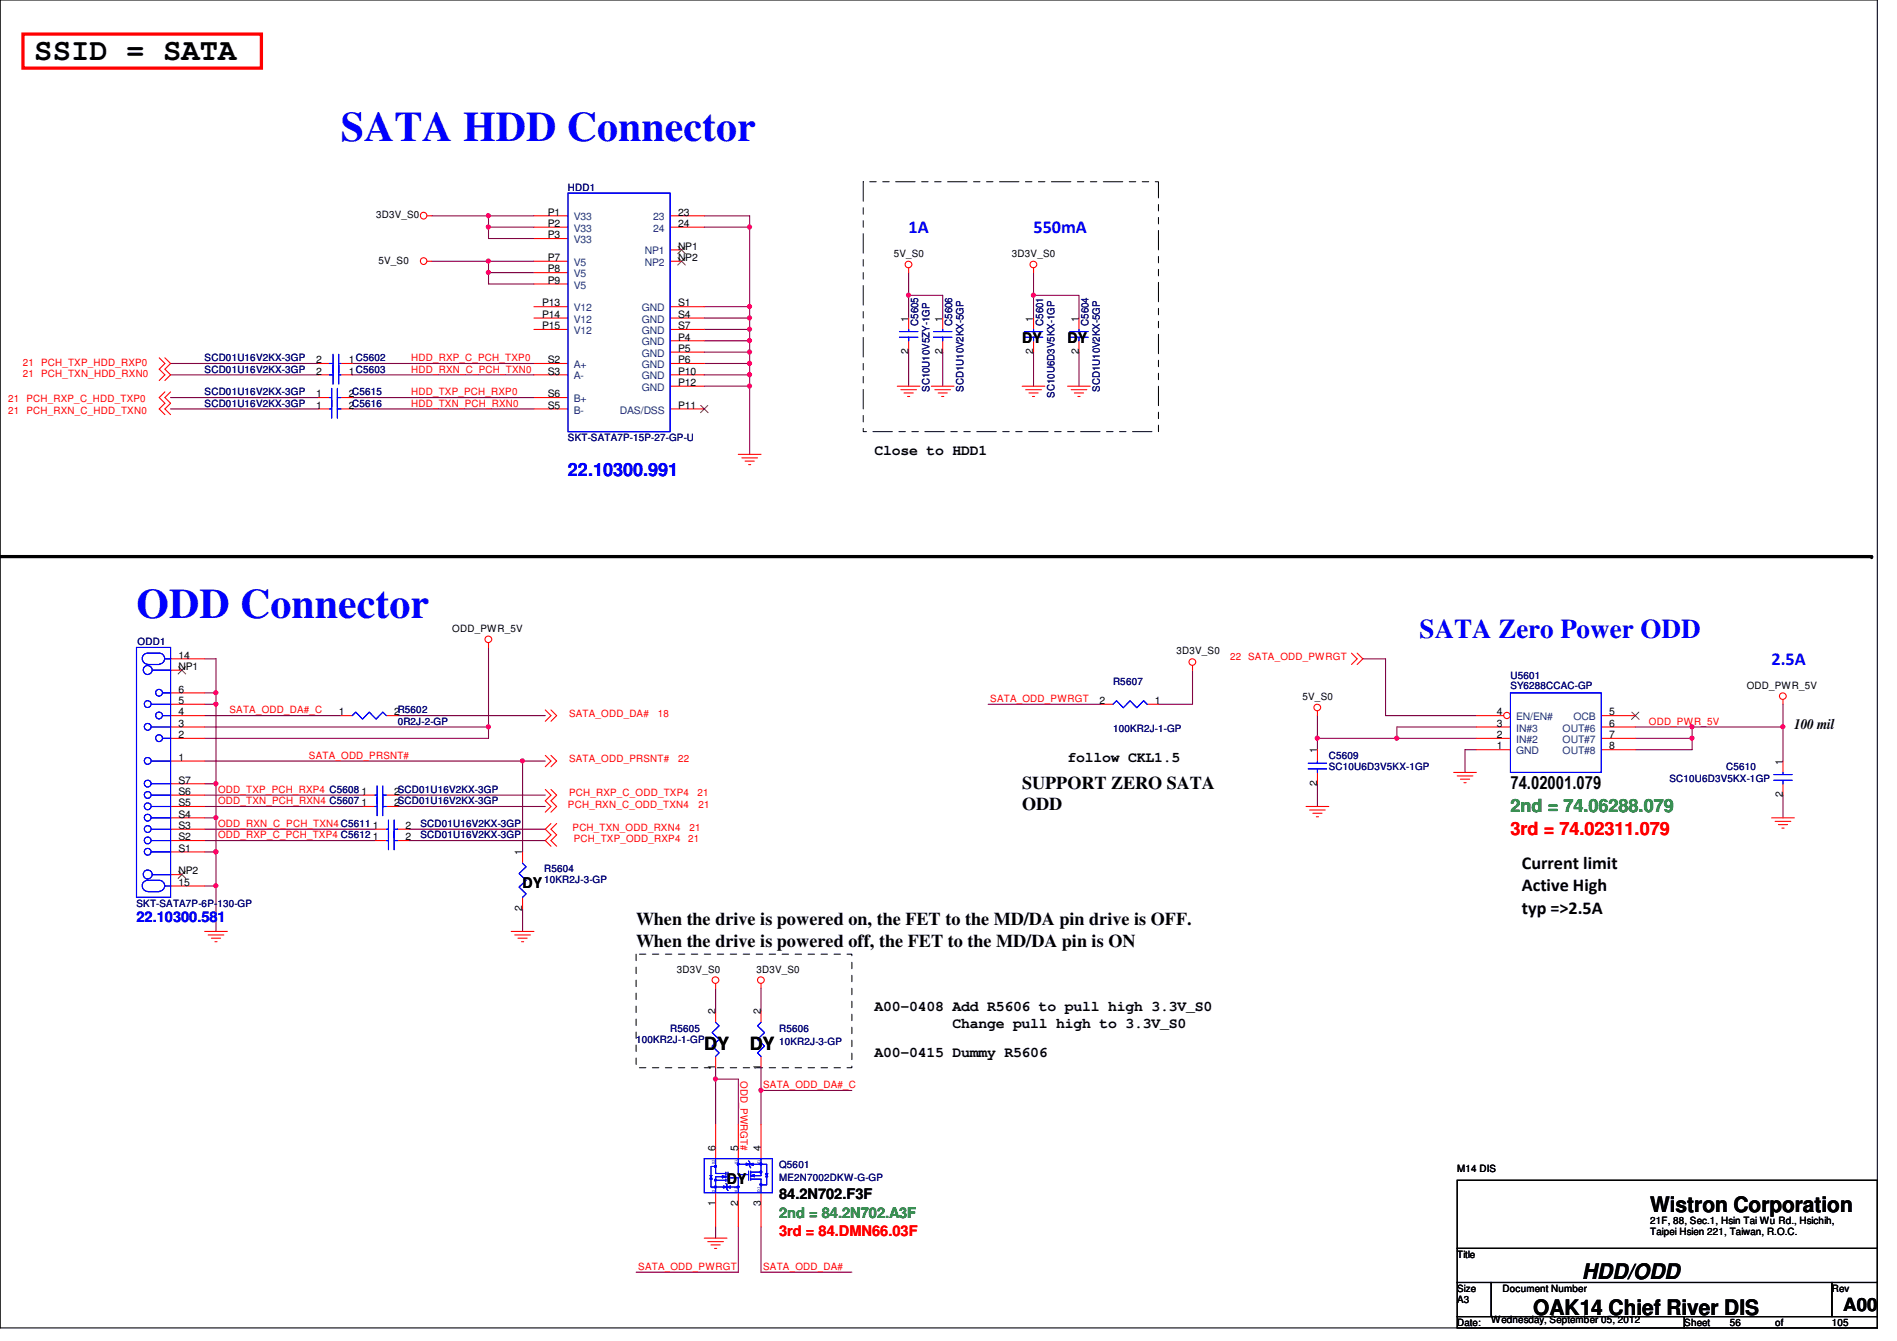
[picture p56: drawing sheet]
<svg xmlns="http://www.w3.org/2000/svg" width="297mm" height="210mm" viewBox="0 0 297 210" stroke-linecap="round" stroke-linejoin="round" font-family="sans-serif">
<defs><g id="words">
<g font-size="6.6" fill="#00f">
<text x="53.4" y="22">SATA HDD Connector</text>
<text x="21.4" y="96.7">ODD Connector</text>
</g>
<text font-size="4.8" x="5.4" y="9.4">SSID = SATA</text>
<text font-size="4.2" fill="#00f" x="222.3" y="99.9">SATA Zero Power ODD</text>
<g font-size="3.3">
<text x="258.4" y="189.7">Wistron Corporation</text>
<text x="247.7" y="200.2">HDD/ODD</text>
<text x="240.1" y="205.8">OAK14 Chief River DIS</text>
</g>
<g font-size="2.8" fill="#00f">
<text x="142.3" y="36.5">1A</text>
<text x="161.8" y="36.5">550mA</text>
<text x="88.9" y="74.5">22.10300.991</text>
<text x="277.4" y="104.1">2.5A</text>
</g>
<g font-size="2.8">
<text x="160.1" y="123.5">SUPPORT ZERO SATA</text>
<text x="236.5" y="123.5">74.02001.079</text>
<text x="160.1" y="126.8">ODD</text>
<text x="238.3" y="136.1">Current limit</text>
<text x="238.3" y="139.5">Active High</text>
<text x="238.3" y="143">typ =&gt;2.5A</text>
<text x="99.6" y="144.8">When the drive is powered on, the FET to the MD/DA pin drive is OFF.</text>
<text x="99.6" y="148.2">When the drive is powered off, the FET to the MD/DA pin is ON</text>
<text x="110.3" y="164.4">DY</text>
<text x="117.4" y="164.4">DY</text>
<text x="288.6" y="205.1">A00</text>
</g>
<text font-size="2.8" fill="#008000" x="236.5" y="127.1">2nd = 74.06288.079</text>
<text font-size="2.8" fill="#f00" x="236.5" y="130.6">3rd = 74.02311.079</text>
<g font-size="2.3">
<text x="160.1" y="53.7">DY</text>
<text x="167.2" y="53.7">DY</text>
<text x="136.9" y="71.2">Close to HDD1</text>
<text x="167.2" y="119.2">follow CKL1.5</text>
<text x="281" y="114.1">100 mil</text>
<text x="81.8" y="139">DY</text>
<text x="136.9" y="158.3">A00-0408 Add R5606 to pull high 3.3V_S0</text>
<text x="149.1" y="160.9">Change pull high to 3.3V_S0</text>
<text x="136.9" y="165.4">A00-0415 Dummy R5606</text>
<text x="113.8" y="185.3">DY</text>
<text x="122" y="187.7">84.2N702.F3F</text>
</g>
<text font-size="2.3" fill="#00f" x="21.4" y="144.4">22.10300.581</text>
<text font-size="2.3" fill="#008000" x="122" y="190.6">2nd = 84.2N702.A3F</text>
<text font-size="2.3" fill="#f00" x="122" y="193.4">3rd = 84.DMN66.03F</text>
<g font-size="1.6" fill="#000080">
<text x="88.9" y="29.9">HDD1</text>
<text x="143.8" y="51" transform="rotate(-90 143.8 51)">C5605</text>
<text x="149.1" y="51" transform="rotate(-90 149.1 51)">C5606</text>
<text x="163.3" y="51" transform="rotate(-90 163.3 51)">C5601</text>
<text x="170.4" y="51" transform="rotate(-90 170.4 51)">C5604</text>
<text x="32" y="58.3">SCD01U16V2KX-3GP</text>
<text x="32" y="56.6">SCD01U16V2KX-3GP</text>
<text x="32" y="61.9">SCD01U16V2KX-3GP</text>
<text x="32" y="63.7">SCD01U16V2KX-3GP</text>
<text x="145.5" y="61.3" transform="rotate(-90 145.5 61.3)">SC10U10V5ZY-1GP</text>
<text x="150.9" y="61.3" transform="rotate(-90 150.9 61.3)">SCD1U10V2KX-5GP</text>
<text x="165.1" y="62.2" transform="rotate(-90 165.1 62.2)">SC10U6D3V5KX-1GP</text>
<text x="172.2" y="61.3" transform="rotate(-90 172.2 61.3)">SCD1U10V2KX-5GP</text>
<text x="88.9" y="69">SKT-SATA7P-15P-27-GP-U</text>
<text x="21.5" y="101">ODD1</text>
<text x="174.3" y="107.2">R5607</text>
<text x="236.5" y="106.3">U5601</text>
<text x="236.5" y="107.8">SY6288CCAC-GP</text>
<text x="62.3" y="113.5">0R2J-2-GP</text>
<text x="174.3" y="114.5">100KR2J-1-GP</text>
<text x="208.1" y="118.8">C5609</text>
<text x="208.1" y="120.6">SC10U6D3V5KX-1GP</text>
<text x="261.4" y="122.3">SC10U6D3V5KX-1GP</text>
<text x="270.3" y="120.6">C5610</text>
<text x="65.8" y="131.2">SCD01U16V2KX-3GP</text>
<text x="65.8" y="129.5">SCD01U16V2KX-3GP</text>
<text x="85.2" y="136.6">R5604</text>
<text x="21.4" y="141.9">SKT-SATA7P-6P-130-GP</text>
<text x="85.2" y="138.2">10KR2J-3-GP</text>
<text x="104.9" y="161.5">R5605</text>
<text x="122" y="161.5">R5606</text>
<text x="99.6" y="163.2">100KR2J-1-GP</text>
<text x="122" y="163.6">10KR2J-3-GP</text>
<text x="122" y="182.8">Q5601</text>
<text x="122" y="184.9">ME2N7002DKW-G-GP</text>
</g>
<g font-size="1.6">
<text x="58.9" y="34.2">3D3V_S0</text>
<text x="85.8" y="33.7">P1</text>
<text x="85.8" y="35.5">P2</text>
<text x="106.2" y="33.7">23</text>
<text x="106.2" y="35.5">24</text>
<text x="59.3" y="41.3">5V_S0</text>
<text x="85.8" y="37.3">P3</text>
<text x="85.8" y="40.9">P7</text>
<text x="106.2" y="39.1">NP1</text>
<text x="106.2" y="40.9">NP2</text>
<text x="140" y="40.2">5V_S0</text>
<text x="158.5" y="40.2">3D3V_S0</text>
<text x="84.9" y="48">P13</text>
<text x="85.8" y="42.6">P8</text>
<text x="85.8" y="44.4">P9</text>
<text x="106.2" y="48">S1</text>
<text x="84.9" y="49.7">P14</text>
<text x="84.9" y="51.5">P15</text>
<text x="106.2" y="49.7">S4</text>
<text x="106.2" y="51.5">S7</text>
<text x="106.2" y="53.3">P4</text>
<text x="142.2" y="50.3" transform="rotate(-90 142.2 50.3)">1</text>
<text x="147.6" y="50.3" transform="rotate(-90 147.6 50.3)">1</text>
<text x="161.8" y="50.3" transform="rotate(-90 161.8 50.3)">1</text>
<text x="168.9" y="50.3" transform="rotate(-90 168.9 50.3)">1</text>
<text x="49.5" y="58.6">2</text>
<text x="49.5" y="56.9">2</text>
<text x="54.6" y="58.6">1C5603</text>
<text x="54.6" y="56.9">1C5602</text>
<text x="85.8" y="56.9">S2</text>
<text x="85.8" y="58.6">S3</text>
<text x="106.2" y="55.1">P5</text>
<text x="106.2" y="56.9">P6</text>
<text x="106.2" y="58.6">P10</text>
<text x="142.2" y="55.5" transform="rotate(-90 142.2 55.5)">2</text>
<text x="147.6" y="55.5" transform="rotate(-90 147.6 55.5)">2</text>
<text x="161.8" y="55.5" transform="rotate(-90 161.8 55.5)">2</text>
<text x="168.9" y="55.5" transform="rotate(-90 168.9 55.5)">2</text>
<text x="49.5" y="62.2">1</text>
<text x="49.5" y="64">1</text>
<text x="54.6" y="62.2">2C5615</text>
<text x="54.6" y="64">2C5616</text>
<text x="85.8" y="62.2">S6</text>
<text x="85.8" y="64">S5</text>
<text x="106.2" y="60.4">P12</text>
<text x="106.2" y="64">P11</text>
<text x="70.8" y="98.9">ODD_PWR_5V</text>
<text x="27.9" y="103.1">14</text>
<text x="27.9" y="104.9">NP1</text>
<text x="184.2" y="102.4">3D3V_S0</text>
<text x="273.5" y="107.8">ODD_PWR_5V</text>
<text x="27.9" y="108.4">6</text>
<text x="27.9" y="110.2">5</text>
<text x="27.9" y="112">4</text>
<text x="27.9" y="113.7">3</text>
<text x="53" y="112">1</text>
<text x="61.7" y="112">2R5602</text>
<text x="172.2" y="110.2">2</text>
<text x="180.8" y="110.2">1</text>
<text x="204" y="109.6">5V_S0</text>
<text x="234.4" y="113.7">3</text>
<text x="234.4" y="112">4</text>
<text x="252" y="112">5</text>
<text x="252" y="113.7">6</text>
<text x="27.9" y="115.5">2</text>
<text x="27.9" y="119.1">1</text>
<text x="206.2" y="117.9" transform="rotate(-90 206.2 117.9)">1</text>
<text x="234.4" y="117.3">1</text>
<text x="234.4" y="115.5">2</text>
<text x="252" y="115.5">7</text>
<text x="252" y="117.3">8</text>
<text x="279.1" y="119.7" transform="rotate(-90 279.1 119.7)">1</text>
<text x="27.9" y="122.6">S7</text>
<text x="27.9" y="124.4">S6</text>
<text x="56.6" y="124.4">1</text>
<text x="61.7" y="124.4">2SCD01U16V2KX-3GP</text>
<text x="206.2" y="123" transform="rotate(-90 206.2 123)">2</text>
<text x="279.1" y="124.8" transform="rotate(-90 279.1 124.8)">2</text>
<text x="27.9" y="126.2">S5</text>
<text x="27.9" y="128">S4</text>
<text x="27.9" y="129.8">S3</text>
<text x="27.9" y="131.5">S2</text>
<text x="56.6" y="126.2">1</text>
<text x="58.4" y="131.5">1</text>
<text x="58.4" y="129.8">1</text>
<text x="61.7" y="126.2">2SCD01U16V2KX-3GP</text>
<text x="63.5" y="131.5">2</text>
<text x="63.5" y="129.8">2</text>
<text x="27.9" y="133.3">S1</text>
<text x="27.9" y="136.9">NP2</text>
<text x="81.8" y="133.9" transform="rotate(-90 81.8 133.9)">1</text>
<text x="27.9" y="138.6">15</text>
<text x="81.8" y="142.6" transform="rotate(-90 81.8 142.6)">2</text>
<text x="106" y="152.2">3D3V_S0</text>
<text x="118.4" y="152.2">3D3V_S0</text>
<text x="112" y="158.8" transform="rotate(-90 112 158.8)">2</text>
<text x="119.1" y="158.8" transform="rotate(-90 119.1 158.8)">2</text>
<text x="112" y="167.5" transform="rotate(-90 112 167.5)">1</text>
<text x="119.1" y="167.5" transform="rotate(-90 119.1 167.5)">1</text>
<text x="112" y="180.1" transform="rotate(-90 112 180.1)">6</text>
<text x="115.6" y="180.1" transform="rotate(-90 115.6 180.1)">5</text>
<text x="119.1" y="180.1" transform="rotate(-90 119.1 180.1)">4</text>
<text x="228.2" y="183.5">M14 DIS</text>
<text x="112" y="188.8" transform="rotate(-90 112 188.8)">1</text>
<text x="115.6" y="188.8" transform="rotate(-90 115.6 188.8)">2</text>
<text x="119.1" y="188.8" transform="rotate(-90 119.1 188.8)">3</text>
<text x="258.4" y="191.5">21F, 88, Sec.1, Hsin Tai Wu Rd., Hsichih,</text>
<text x="228.2" y="196.8">Title</text>
<text x="258.4" y="193.3">Taipei Hsien 221, Taiwan, R.O.C.</text>
<text x="228.2" y="202.2">Size</text>
<text x="228.2" y="204">A3</text>
<text x="235.3" y="202.2">Document Number</text>
<text x="286.8" y="202.2">Rev</text>
<text x="228.2" y="207.5">Date:</text>
<text x="233.5" y="207.1">Wednesday, September 05, 2012</text>
<text x="263.7" y="207.5">Sheet</text>
<text x="270.8" y="207.5">56</text>
<text x="278" y="207.5">of</text>
<text x="286.8" y="207.5">105</text>
</g>
<g font-size="1.6" fill="#004080">
<text x="89.8" y="34.5">V33</text>
<text x="102.3" y="34.5">23</text>
<text x="89.8" y="36.3">V33</text>
<text x="89.8" y="38.1">V33</text>
<text x="89.8" y="41.6">V5</text>
<text x="101" y="39.8">NP1</text>
<text x="101" y="41.6">NP2</text>
<text x="102.3" y="36.3">24</text>
<text x="89.8" y="43.4">V5</text>
<text x="89.8" y="45.2">V5</text>
<text x="89.8" y="48.7">V12</text>
<text x="89.8" y="50.5">V12</text>
<text x="89.8" y="52.3">V12</text>
<text x="100.5" y="48.7">GND</text>
<text x="100.5" y="50.5">GND</text>
<text x="100.5" y="52.3">GND</text>
<text x="89.8" y="57.6">A+</text>
<text x="89.8" y="59.4">A-</text>
<text x="100.5" y="54.1">GND</text>
<text x="100.5" y="55.8">GND</text>
<text x="100.5" y="57.6">GND</text>
<text x="100.5" y="59.4">GND</text>
<text x="89.8" y="62.9">B+</text>
<text x="89.8" y="64.7">B-</text>
<text x="97.1" y="64.7">DAS/DSS</text>
<text x="100.5" y="61.2">GND</text>
<text x="237.4" y="112.7">EN/EN#</text>
<text x="246.4" y="112.7">OCB</text>
<text x="237.4" y="118.1">GND</text>
<text x="237.4" y="116.3">IN#2</text>
<text x="237.4" y="114.5">IN#3</text>
<text x="244.7" y="114.5">OUT#6</text>
<text x="244.7" y="116.3">OUT#7</text>
<text x="244.7" y="118.1">OUT#8</text>
</g>
<g font-size="1.6" fill="#f00">
<text x="3.6" y="57.3">21 PCH_TXP_HDD_RXP0</text>
<text x="3.6" y="59.1">21 PCH_TXN_HDD_RXN0</text>
<text x="64.4" y="56.6">HDD_RXP_C_PCH_TXP0</text>
<text x="64.4" y="58.3">HDD_RXN_C_PCH_TXN0</text>
<text x="1.3" y="62.9">21</text>
<text x="1.3" y="64.7">21</text>
<text x="4.1" y="62.9">PCH_RXP_C_HDD_TXP0</text>
<text x="4.1" y="64.7">PCH_RXN_C_HDD_TXN0</text>
<text x="64.4" y="61.9">HDD_TXP_PCH_RXP0</text>
<text x="64.4" y="63.7">HDD_TXN_PCH_RXN0</text>
<text x="192.6" y="103.3">22 SATA_ODD_PWRGT</text>
<text x="35.9" y="111.7">SATA_ODD_DA#_C</text>
<text x="89.1" y="112.2">SATA_ODD_DA#</text>
<text x="103" y="112.2">18</text>
<text x="155.1" y="109.9">SATA_ODD_PWRGT</text>
<text x="258.2" y="113.5">ODD_PWR_5V</text>
<text x="48.4" y="118.8">SATA_ODD_PRSNT#</text>
<text x="89.1" y="119.3">SATA_ODD_PRSNT#</text>
<text x="106.2" y="119.3">22</text>
<text x="34.2" y="124.1">ODD_TXP_PCH_RXP4 C5608</text>
<text x="34.2" y="125.9">ODD_TXN_PCH_RXN4 C5607</text>
<text x="89.1" y="124.7">PCH_RXP_C_ODD_TXP4</text>
<text x="109.2" y="124.7">21</text>
<text x="34.2" y="131.2">ODD_RXP_C_PCH_TXP4 C5612</text>
<text x="34.2" y="129.5">ODD_RXN_C_PCH_TXN4 C5611</text>
<text x="88.9" y="126.4">PCH_RXN_C_ODD_TXN4</text>
<text x="89.7" y="130">PCH_TXN_ODD_RXN4</text>
<text x="89.8" y="131.8">PCH_TXP_ODD_RXP4</text>
<text x="107.8" y="131.8">21</text>
<text x="107.9" y="130">21</text>
<text x="109.4" y="126.4">21</text>
<text x="115.9" y="169.2" transform="rotate(90 115.9 169.2)">ODD_PWRGT#</text>
<text x="119.5" y="170.3">SATA_ODD_DA#_C</text>
<text x="99.9" y="198.8">SATA_ODD_PWRGT</text>
<text x="119.5" y="198.8">SATA_ODD_DA#</text>
</g>
<g font-size=".7" fill="#00f">
<text x="111.9" y="182.2" transform="rotate(-90 111.9 182.2)">D2</text>
<text x="115.5" y="182.2" transform="rotate(-90 115.5 182.2)">G1</text>
<text x="119" y="182.2" transform="rotate(-90 119 182.2)">S1</text>
<text x="111.9" y="186.5" transform="rotate(-90 111.9 186.5)">S2</text>
<text x="115.5" y="186.5" transform="rotate(-90 115.5 186.5)">G2</text>
<text x="119" y="186.5" transform="rotate(-90 119 186.5)">D1</text>
</g>
</g></defs>
<path d="M0 0h294v207.9h-294z" fill="none" stroke="#000" stroke-width=".17"/>
<path d="M206.3 112v3.6h12.4v-1.8h12.5M206.3 115.6v1.7M217 103.1v8.9h14.2M265 115.6v1.7h-8.9" fill="none" stroke="#800040" stroke-width=".17"/>
<circle cx="206.3" cy="115.5" r=".32" fill="#f0f"/>
<circle cx="206.3" cy="115.5" r=".32" fill="none" stroke="#f0f" stroke-width=".17"/>
<path d="M256.1 113.8h8.9" fill="none" stroke="#800040" stroke-width=".17"/>
<circle cx="264.9" cy="113.8" r=".32" fill="#f0f"/>
<circle cx="264.9" cy="113.8" r=".32" fill="none" stroke="#f0f" stroke-width=".17"/>
<path d="M256.1 115.6h8.9M206.3 122.7v3.5" fill="none" stroke="#800040" stroke-width=".17"/>
<circle cx="264.9" cy="115.5" r=".32" fill="#f0f"/>
<circle cx="264.9" cy="115.5" r=".32" fill="none" stroke="#f0f" stroke-width=".17"/>
<path d="M218.7 115.6h12.5" fill="none" stroke="#800040" stroke-width=".17"/>
<circle cx="218.7" cy="115.5" r=".32" fill="#f0f"/>
<circle cx="218.7" cy="115.5" r=".32" fill="none" stroke="#f0f" stroke-width=".17"/>
<path d="M231.2 117.3h-1.8v3.6M265 113.8v1.8M279.2 113.8v5.3M279.2 124.5v3.5" fill="none" stroke="#800040" stroke-width=".17"/>
<circle cx="279.2" cy="113.8" r=".32" fill="#f0f"/>
<circle cx="279.2" cy="113.8" r=".32" fill="none" stroke="#f0f" stroke-width=".17"/>
<path d="M154.7 110.2h17.8M186.7 104.9v5.3h-5.3M213.4 103.1h3.6M279.2 110.2v3.6h-14.2M133.4 170.7h-14.2v5.3" fill="none" stroke="#800040" stroke-width=".17"/>
<circle cx="119.1" cy="170.7" r=".32" fill="#f0f"/>
<circle cx="119.1" cy="170.7" r=".32" fill="none" stroke="#f0f" stroke-width=".17"/>
<path d="M112.1 168.9v7.1M112.1 192v1.8M115.6 192v7.1h-16M119.2 192v7.1h14.2" fill="none" stroke="#800040" stroke-width=".17"/>
<circle cx="112" cy="168.9" r=".32" fill="#f0f"/>
<circle cx="112" cy="168.9" r=".32" fill="none" stroke="#f0f" stroke-width=".17"/>
<path d="M161.8 55.1v5.4M161.8 46.2v3.6M112.1 167.1v1.8h3.5v7.1" fill="none" stroke="#800040" stroke-width=".17"/>
<circle cx="161.8" cy="46.2" r=".32" fill="#f0f"/>
<circle cx="161.8" cy="46.2" r=".32" fill="none" stroke="#f0f" stroke-width=".17"/>
<path d="M142.3 49.8v-3.6h5.3v3.6M142.3 55.1v5.4M147.6 55.1v5.4M161.8 42.7v3.5h7.1v3.6M168.9 55.1v5.4" fill="none" stroke="#800040" stroke-width=".17"/>
<circle cx="142.3" cy="46.2" r=".32" fill="#f0f"/>
<circle cx="142.3" cy="46.2" r=".32" fill="none" stroke="#f0f" stroke-width=".17"/>
<g fill="none" stroke="#800040" stroke-width=".17">
<path d="M26.7 56.9h23.1M26.7 58.7h23.1M55.2 56.9h28.4M55.2 58.7h28.4M117.4 58.7v1.8M142.3 42.7v3.5M26.7 62.2h23.1M26.7 64h23.1M55.2 62.2h28.4M55.2 64h28.4M112.1 154.7v3.5M119.2 154.7v3.5"/>
<path d="M119.2 167.1v3.6"/>
</g>
<circle cx="117.4" cy="58.6" r=".32" fill="#f0f"/>
<circle cx="117.4" cy="58.6" r=".32" fill="none" stroke="#f0f" stroke-width=".17"/>
<path d="M117.4 56.9v1.8M117.4 49.8v1.8" fill="none" stroke="#800040" stroke-width=".17"/>
<circle cx="117.4" cy="49.8" r=".32" fill="#f0f"/>
<circle cx="117.4" cy="49.8" r=".32" fill="none" stroke="#f0f" stroke-width=".17"/>
<path d="M117.4 48v1.8" fill="none" stroke="#800040" stroke-width=".17"/>
<circle cx="117.4" cy="48" r=".32" fill="#f0f"/>
<circle cx="117.4" cy="48" r=".32" fill="none" stroke="#f0f" stroke-width=".17"/>
<path d="M117.4 55.1v1.8" fill="none" stroke="#800040" stroke-width=".17"/>
<circle cx="117.4" cy="55.1" r=".32" fill="#f0f"/>
<circle cx="117.4" cy="55.1" r=".32" fill="none" stroke="#f0f" stroke-width=".17"/>
<path d="M117.4 51.6v3.5" fill="none" stroke="#800040" stroke-width=".17"/>
<circle cx="117.4" cy="51.5" r=".32" fill="#f0f"/>
<circle cx="117.4" cy="51.5" r=".32" fill="none" stroke="#f0f" stroke-width=".17"/>
<path d="M110.3 49.8h7.1M110.3 51.6h7.1M110.3 58.7h7.1M110.3 53.3h7.1M110.3 60.5h7.1" fill="none" stroke="#800040" stroke-width=".17"/>
<circle cx="117.4" cy="53.3" r=".32" fill="#f0f"/>
<circle cx="117.4" cy="53.3" r=".32" fill="none" stroke="#f0f" stroke-width=".17"/>
<path d="M110.3 55.1h7.1M110.3 48h7.1M110.3 56.9h7.1" fill="none" stroke="#800040" stroke-width=".17"/>
<circle cx="117.4" cy="56.9" r=".32" fill="#f0f"/>
<circle cx="117.4" cy="56.9" r=".32" fill="none" stroke="#f0f" stroke-width=".17"/>
<path d="M67.6 40.9h8.9M76.5 40.9v1.8M76.5 40.9h7.1" fill="none" stroke="#800040" stroke-width=".17"/>
<circle cx="76.5" cy="40.9" r=".32" fill="#f0f"/>
<circle cx="76.5" cy="40.9" r=".32" fill="none" stroke="#f0f" stroke-width=".17"/>
<path d="M83.6 42.7h-7.1v1.7" fill="none" stroke="#800040" stroke-width=".17"/>
<circle cx="76.5" cy="42.6" r=".32" fill="#f0f"/>
<circle cx="76.5" cy="42.6" r=".32" fill="none" stroke="#f0f" stroke-width=".17"/>
<path d="M83.6 35.6h-7.1v1.7M76.5 44.4h7.1" fill="none" stroke="#800040" stroke-width=".17"/>
<circle cx="76.5" cy="35.5" r=".32" fill="#f0f"/>
<circle cx="76.5" cy="35.5" r=".32" fill="none" stroke="#f0f" stroke-width=".17"/>
<path d="M67.6 33.8h16M76.5 37.3h7.1" fill="none" stroke="#800040" stroke-width=".17"/>
<circle cx="76.5" cy="33.8" r=".32" fill="#f0f"/>
<circle cx="76.5" cy="33.8" r=".32" fill="none" stroke="#f0f" stroke-width=".17"/>
<path d="M117.4 60.5v10.6" fill="none" stroke="#800040" stroke-width=".17"/>
<circle cx="117.4" cy="60.4" r=".32" fill="#f0f"/>
<circle cx="117.4" cy="60.4" r=".32" fill="none" stroke="#f0f" stroke-width=".17"/>
<path d="M76.5 33.8v1.8M110.3 33.8h7.1v1.8M110.3 35.6h7.1M117.4 35.6v12.4" fill="none" stroke="#800040" stroke-width=".17"/>
<circle cx="117.4" cy="35.5" r=".32" fill="#f0f"/>
<circle cx="117.4" cy="35.5" r=".32" fill="none" stroke="#f0f" stroke-width=".17"/>
<path d="M32 103.1h1.8M33.8 108.5v1.7" fill="none" stroke="#800040" stroke-width=".17"/>
<circle cx="33.8" cy="108.4" r=".32" fill="#f0f"/>
<circle cx="33.8" cy="108.4" r=".32" fill="none" stroke="#f0f" stroke-width=".17"/>
<path d="M32 122.7h1.8M33.8 128v5.3" fill="none" stroke="#800040" stroke-width=".17"/>
<circle cx="33.8" cy="133.3" r=".32" fill="#f0f"/>
<circle cx="33.8" cy="133.3" r=".32" fill="none" stroke="#f0f" stroke-width=".17"/>
<circle cx="33.8" cy="128" r=".32" fill="#f0f"/>
<circle cx="33.8" cy="128" r=".32" fill="none" stroke="#f0f" stroke-width=".17"/>
<path d="M81.8 119.1h3.6" fill="none" stroke="#800040" stroke-width=".17"/>
<circle cx="81.8" cy="119.1" r=".32" fill="#f0f"/>
<circle cx="81.8" cy="119.1" r=".32" fill="none" stroke="#f0f" stroke-width=".17"/>
<path d="M32 110.2h1.8v12.5M32 119.1h49.8v14.2M32 138.7h1.8v7.1M32 124.5h24.9M62.3 124.5h23.1M81.8 142.2v3.6" fill="none" stroke="#800040" stroke-width=".17"/>
<circle cx="33.8" cy="122.7" r=".32" fill="#f0f"/>
<circle cx="33.8" cy="122.7" r=".32" fill="none" stroke="#f0f" stroke-width=".17"/>
<circle cx="33.8" cy="110.2" r=".32" fill="#f0f"/>
<circle cx="33.8" cy="110.2" r=".32" fill="none" stroke="#f0f" stroke-width=".17"/>
<path d="M32 115.6h44.5M62.3 112h23.1M76.5 101.3v12.5h-44.5M32 133.3h1.8" fill="none" stroke="#800040" stroke-width=".17"/>
<circle cx="76.5" cy="113.8" r=".32" fill="#f0f"/>
<circle cx="76.5" cy="113.8" r=".32" fill="none" stroke="#f0f" stroke-width=".17"/>
<path d="M76.5 113.8v1.8M33.8 133.3v5.4" fill="none" stroke="#800040" stroke-width=".17"/>
<circle cx="33.8" cy="138.7" r=".32" fill="#f0f"/>
<circle cx="33.8" cy="138.7" r=".32" fill="none" stroke="#f0f" stroke-width=".17"/>
<circle cx="33.8" cy="133.3" r=".32" fill="#f0f"/>
<circle cx="33.8" cy="133.3" r=".32" fill="none" stroke="#f0f" stroke-width=".17"/>
<path d="M32 112h21.4M33.8 103.1v5.4h-1.8M32 131.6h26.7M32 129.8h26.7M32 126.2h24.9M33.8 122.7v5.3h-1.8M62.3 126.2h23.1M64 129.8h21.4M64 131.6h21.4" fill="none" stroke="#800040" stroke-width=".17"/>
<g fill="none" stroke="#f00" stroke-width=".17">
<path d="M66.9 33.8h.7M24.9 56l.9 .9-.9 .9 .9 .9-.9 .9M25.8 56l.9 .9-.9 .9 .9 .9-.9 .9M66.9 40.9h.7M142.3 42v.7M142.3 49.8v1.8M142.3 53.3v1.8M147.6 49.8v1.8M147.6 53.3v1.8M161.8 42v.7M168.9 49.8v1.8M168.9 53.3v1.8"/>
<path d="M25.8 61.3l-.9 .9 .9 .9-.9 .9 .9 .9M26.7 61.3l-.9 .9 .9 .9-.9 .9 .9 .9M115.6 71.1h3.6M116.2 71.7h2.4M116.7 72.2h1.4M117.2 72.7h.4M140.5 60.5h3.6M141.1 61h2.4M141.6 61.5h1.4M142.1 62.1h.3M145.8 60.5h3.6M146.4 61h2.4"/>
<path d="M146.9 61.5h1.4M147.4 62.1h.4M160.1 60.5h3.5M160.6 61h2.5M161.1 61.5h1.5M161.7 62.1h.3M167.2 60.5h3.5M167.7 61h2.5M168.2 61.5h1.5M168.8 62.1h.3M76.5 100.6v.7M85.4 111.1l.9 .9-.9 .9"/>
<path d="M85.4 118.2l.9 .9-.9 .9M86.3 111.1l.9 .9-.9 .9M86.3 118.2l.9 .9-.9 .9M186.7 104.2v.7M206.3 111.3v.7M211.6 102.2l.9 .9-.9 .9M212.5 102.2l.9 .9-.9 .9M231.2 117.3h5.3M231.2 115.6h5.3M231.2 113.8h5.3M279.2 109.5v.7M279.2 119.1v1.8"/>
<path d="M56.9 124.5h1.8M60.5 124.5h1.8M85.4 123.6l.9 .9-.9 .8 .9 .9-.9 .9M86.3 123.6l.9 .9-.9 .8 .9 .9-.9 .9M86.3 128.9l-.9 .9 .9 .9-.9 .9 .9 .9M87.2 128.9l-.9 .9 .9 .9-.9 .9 .9 .9M204.5 126.2h3.6M205.1 126.8h2.4M205.6 127.3h1.4M206.1 127.8h.4M227.6 120.9h3.6M228.2 121.5h2.4"/>
<path d="M228.7 122h1.4M229.2 122.5h.4M277.4 128h3.6M278 128.6h2.4M278.5 129.1h1.4M279 129.6h.4M279.2 122.7v1.8M32 145.8h3.6M32.6 146.3h2.4M33.1 146.9h1.4M33.7 147.4h.3M80 145.8h3.6"/>
<path d="M80.6 146.3h2.5M81.1 146.9h1.4M81.7 147.4h.3M112.1 154v.7M119.2 154v.7M110.3 193.8h3.5M110.8 194.4h2.5M111.3 194.9h1.5M111.9 195.4h.3"/>
<circle cx="66.3" cy="33.8" r=".52"/>
<circle cx="66.3" cy="40.9" r=".52"/>
<circle cx="142.3" cy="41.4" r=".52"/>
<circle cx="161.8" cy="41.4" r=".52"/>
<circle cx="76.5" cy="100.1" r=".52"/>
<circle cx="186.7" cy="103.6" r=".52"/>
<circle cx="206.3" cy="110.7" r=".52"/>
<circle cx="279.2" cy="109" r=".52"/>
<circle cx="112" cy="153.4" r=".52"/>
<circle cx="119.1" cy="153.4" r=".52"/>
</g>
<path d="M228.2 184.7h65.8v10.7h-65.8zM228.2 195.4h65.8v5.3h-65.8zM228.2 200.7h5.3v5.4h-5.3zM228.2 206.1h35.5v1.8h-35.5zM233.5 200.7h53.3v5.4h-53.3zM263.7 206.1h30.3v1.8h-30.3zM286.8 200.7h7.2v5.4h-7.2z" fill="none" stroke="#000" stroke-width=".17"/>
<path d="M3.6 5.3h37.3v5.4h-37.3z" fill="none" stroke="#f00" stroke-width=".51"/>
<path d="M0 87.1h293.1" fill="none" stroke="#000" stroke-width=".51"/>
<circle cx="293.1" cy="87.1" r=".25" fill="#000"/>
<path d="M135.2 28.4h46.2v39.2h-46.2z" fill="none" stroke="#000" stroke-width=".16" stroke-dasharray="3 1 1 1 1 1"/>
<path d="M99.6 149.4h33.8v17.7h-33.8z" fill="none" stroke="#000" stroke-width=".16" stroke-dasharray="1 1 1 1 1 1 1 1"/>
<g fill="none" stroke="#00f" stroke-width=".17">
<path d="M140.8 51.9h2.9M140.8 52.8h2.9M142.3 51.6v.3M142.3 52.8v.5M146.2 51.9h2.9M146.2 52.8h2.9M147.6 51.6v.3M147.6 52.8v.5M167.5 51.9h2.9M167.5 52.8h2.9M168.9 51.6v.3M168.9 52.8v.5"/>
<path d="M58.7 124.5h.4M59.1 123v2.9M59.9 123v2.9M59.9 124.5h.6M277.7 121.2h2.9M277.7 122.1h2.9M279.2 120.9v.3M279.2 122.1v.6"/>
</g>
<circle cx="236" cy="112" r=".5" fill="#fff"/>
<g fill="none" stroke="#f00" stroke-width=".17">
<path d="M49.8 58.7h1.8M49.8 56.9h1.8M53.4 58.7h1.8M53.4 56.9h1.8M161.8 49.8v1.8M161.8 53.3v1.8M53.4 112h1.8M60.5 112h1.8M172.5 110.2h1.8M179.6 110.2h1.8M206.3 117.3v1.8M231.2 112h4.3"/>
<path d="M250.7 112h5.4M250.7 113.8h5.4M250.7 115.6h5.4M250.7 117.3h5.4M56.9 126.2h1.8M60.5 126.2h1.8M206.3 120.9v1.8M119.2 158.2v1.8M112.1 176v5.4M115.6 176v5.4M119.2 165.4v1.7M119.2 176v5.4"/>
<path d="M112.1 186.7v5.3M115.6 186.7v5.3M119.2 186.7v5.3"/>
<circle cx="236" cy="112" r=".5"/>
</g>
<path d="M255.5 111.5l1.2 1.1M256.6 111.5l-1.1 1.1" fill="none" stroke="#804000" stroke-width=".16"/>
<g fill="none" stroke="#00f" stroke-width=".17">
<path d="M51.6 58.7h.6M51.6 56.9h.6M52.2 57.2v2.9M52.2 55.5v2.8M53 57.2v2.9M53 55.5v2.8M53 58.7h.4M53 56.9h.4M160.4 52.8h2.9M160.4 51.9h2.9M161.8 51.6v.3M161.8 52.8v.5"/>
<path d="M55.2 112l.5-.5 1.1 1.1 1-1.1 1.1 1.1 1-1.1 .6 .5M174.3 110.2l.5-.5 1.1 1.1 1-1.1 1.1 1.1 1.1-1.1 .5 .5M204.8 119.5h2.9M206.3 119.1v.4M236.5 108.5h14.2v12.4h-14.2zM58.7 126.2h.4M59.1 124.8v2.9M59.9 124.8v2.9M59.9 126.2h.6M204.8 120.4h2.9M206.3 120.4v.5M119.2 160l-.6 .6 1.1 1-1.1 1.1 1.1 1-1.1 1.1 .6 .6"/>
<path d="M111.2 184h.3M112.1 181.4v2.3h1.6M112.1 182.6h-.8v3.2M112.1 184.7h1.6M113.1 184l.6 .2-.6 .2zM113.7 184.6v.3M113.7 184v.4M113.7 183.5v.4M113.7 185.3l.1 .2v.6l.2 .3M113.7 184.2h-1.6v2.5M114 183.5v1.4M114 184.4h1.6v2.3"/>
<path d="M115.6 183.9h1.6M115.6 182.2h4.5v3.3h-.9M117.2 183.3v1.4M117.6 183.5h1.6M117.6 184.6h1.6M117.6 184l.5-.1v.3zM117.6 184.4v.3M117.6 183.9v.3M117.6 183.3v.4M119.2 181.4v2.6h-1.6M119.9 184.2h.3"/>
</g>
<path d="M111.9 185.7h.2v.2h-.2z" fill-rule="evenodd" fill="#00f"/>
<path d="M111.9 185.7h.2v.2h-.2z" fill="none" stroke="#00f" stroke-width=".17"/>
<path d="M111.9 184.6h.2v.2h-.2z" fill-rule="evenodd" fill="#00f"/>
<path d="M111.9 184.6h.2v.2h-.2z" fill="none" stroke="#00f" stroke-width=".17"/>
<path d="M111.9 182.5h.2v.2h-.2z" fill-rule="evenodd" fill="#00f"/>
<path d="M111.9 182.5h.2v.2h-.2z" fill="none" stroke="#00f" stroke-width=".17"/>
<path d="M119 185.3h.2v.2h-.2z" fill-rule="evenodd" fill="#00f"/>
<path d="M119 185.3h.2v.2h-.2z" fill="none" stroke="#00f" stroke-width=".17"/>
<path d="M119 183.3h.2v.3h-.2z" fill-rule="evenodd" fill="#00f"/>
<path d="M119 183.3h.2v.3h-.2z" fill="none" stroke="#00f" stroke-width=".17"/>
<path d="M119 182.1h.2v.2h-.2z" fill-rule="evenodd" fill="#00f"/>
<path d="M111.3 185.8h4.3M119 182.1h.2v.2h-.2z" fill="none" stroke="#00f" stroke-width=".17"/>
<path d="M115.5 182.1h.2v.2h-.2z" fill-rule="evenodd" fill="#00f"/>
<path d="M115.5 182.1h.2v.2h-.2z" fill="none" stroke="#00f" stroke-width=".17"/>
<path d="M115.5 185.7h.2v.2h-.2z" fill-rule="evenodd" fill="#00f"/>
<path d="M115.5 185.7h.2v.2h-.2z" fill="none" stroke="#00f" stroke-width=".17"/>
<path d="M111.3 184l.2 .6h-.3z" fill-rule="evenodd" fill="#00f"/>
<path d="M111.3 184l.2 .6h-.3z" fill="none" stroke="#00f" stroke-width=".17"/>
<path d="M119.9 183.7h.3l-.1 .5z" fill-rule="evenodd" fill="#00f"/>
<path d="M119.9 183.7h.3l-.1 .5z" fill="none" stroke="#00f" stroke-width=".17"/>
<path d="M113.3 185.6l.5 .2-.5 .2z" fill-rule="evenodd" fill="#00f"/>
<path d="M113.3 185.6l.5 .2-.5 .2z" fill="none" stroke="#00f" stroke-width=".17"/>
<path d="M113.8 185.8l.6-.2v.4z" fill-rule="evenodd" fill="#00f"/>
<path d="M113.8 185.8l.6-.2v.4z" fill="none" stroke="#00f" stroke-width=".17"/>
<path d="M116.8 182.1l.6 .1-.6 .2z" fill-rule="evenodd" fill="#00f"/>
<path d="M116.8 182.1l.6 .1-.6 .2zM117.4 181.9v.7" fill="none" stroke="#00f" stroke-width=".17"/>
<path d="M117.4 182.2l.5-.1v.3z" fill-rule="evenodd" fill="#00f"/>
<g fill="none" stroke="#00f" stroke-width=".17">
<path d="M110.3 181.4h10.6v5.3h-10.6zM111.2 184h.3M112.1 181.4v2.3h1.6M112.1 182.6h-.8v3.2M112.1 184.7h1.6M113.1 184l.6 .2-.6 .2zM113.7 184.6v.3M113.7 184v.4M113.7 183.5v.4M113.7 185.3l.1 .2v.6l.2 .3M113.7 184.2h-1.6v2.5M114 183.5v1.4"/>
<path d="M114 184.4h1.6v2.3M115.6 181.4v2.5h1.6M115.6 182.2h4.5v3.3h-.9M117.2 181.7l.2 .2M117.2 183.3v1.4M117.4 182.2l.5-.1v.3zM117.4 182.6l.2 .2M117.6 184.6h1.6v2.1M117.6 183.5h1.6M117.6 184l.5-.1v.3zM117.6 184.4v.3M117.6 183.9v.3"/>
<path d="M117.6 183.3v.4M119.2 181.4v2.6h-1.6M119.9 184.2h.3"/>
</g>
<path d="M111.9 185.7h.2v.2h-.2z" fill-rule="evenodd" fill="#00f"/>
<path d="M111.9 185.7h.2v.2h-.2z" fill="none" stroke="#00f" stroke-width=".17"/>
<path d="M111.9 184.6h.2v.2h-.2z" fill-rule="evenodd" fill="#00f"/>
<path d="M111.9 184.6h.2v.2h-.2z" fill="none" stroke="#00f" stroke-width=".17"/>
<path d="M111.9 182.5h.2v.2h-.2z" fill-rule="evenodd" fill="#00f"/>
<path d="M111.9 182.5h.2v.2h-.2z" fill="none" stroke="#00f" stroke-width=".17"/>
<path d="M119 185.3h.2v.2h-.2z" fill-rule="evenodd" fill="#00f"/>
<path d="M119 185.3h.2v.2h-.2z" fill="none" stroke="#00f" stroke-width=".17"/>
<path d="M119 183.3h.2v.3h-.2z" fill-rule="evenodd" fill="#00f"/>
<path d="M119 183.3h.2v.3h-.2z" fill="none" stroke="#00f" stroke-width=".17"/>
<path d="M119 182.1h.2v.2h-.2z" fill-rule="evenodd" fill="#00f"/>
<path d="M111.3 185.8h4.3M119 182.1h.2v.2h-.2z" fill="none" stroke="#00f" stroke-width=".17"/>
<path d="M115.5 182.1h.2v.2h-.2z" fill-rule="evenodd" fill="#00f"/>
<path d="M115.5 182.1h.2v.2h-.2z" fill="none" stroke="#00f" stroke-width=".17"/>
<path d="M115.5 185.7h.2v.2h-.2z" fill-rule="evenodd" fill="#00f"/>
<path d="M115.5 185.7h.2v.2h-.2z" fill="none" stroke="#00f" stroke-width=".17"/>
<path d="M111.3 184l.2 .6h-.3z" fill-rule="evenodd" fill="#00f"/>
<path d="M111.3 184l.2 .6h-.3z" fill="none" stroke="#00f" stroke-width=".17"/>
<path d="M119.9 183.7h.3l-.1 .5z" fill-rule="evenodd" fill="#00f"/>
<path d="M119.9 183.7h.3l-.1 .5z" fill="none" stroke="#00f" stroke-width=".17"/>
<path d="M113.3 185.6l.5 .2-.5 .2z" fill-rule="evenodd" fill="#00f"/>
<path d="M113.3 185.6l.5 .2-.5 .2z" fill="none" stroke="#00f" stroke-width=".17"/>
<path d="M113.8 185.8l.6-.2v.4z" fill-rule="evenodd" fill="#00f"/>
<path d="M113.8 185.8l.6-.2v.4z" fill="none" stroke="#00f" stroke-width=".17"/>
<path d="M116.8 182.1l.6 .1-.6 .2z" fill-rule="evenodd" fill="#00f"/>
<path d="M116.8 182.1l.6 .1-.6 .2zM117.4 181.9v.7" fill="none" stroke="#00f" stroke-width=".17"/>
<path d="M117.4 182.2l.5-.1v.3z" fill-rule="evenodd" fill="#00f"/>
<g fill="none" stroke="#00f" stroke-width=".17">
<path d="M88.9 30.2h16v37.4h-16zM51.6 62.2h.3M51.6 64h.3M51.9 60.8v2.9M51.9 62.6v2.8M52.8 62.2h.6M52.8 64h.6M52.8 60.8v2.9M52.8 62.6v2.8M21.4 101.3h5.3v39.2h-5.3zM23.2 104a.87 .87 0 0 1-.9-.9 .87 .87 0 0 1 .9-.9h1.7a.87 .87 0 0 1 .9 .9 .87 .87 0 0 1-.9 .9M23.2 104h1.7"/>
<path d="M23.7 110.2h3M23.7 113.8h3M23.7 119.1h3M23.9 104.9h2.8M25.5 108.5h1.2M25.5 112h1.2M25.5 115.6h1.2M25.8 103.1h.9M23.2 139.6h1.7M23.7 122.7h3M23.7 124.5h3M23.7 126.2h3"/>
<path d="M23.7 128h3M23.7 129.8h3M23.7 131.6h3M23.7 133.3h3M23.9 136.9h2.8M24.9 139.5a.87 .87 0 0 0 .9-.8 .87 .87 0 0 0-.9-.9h-1.7a.87 .87 0 0 0-.9 .9 .87 .87 0 0 0 .9 .8M25.8 138.7h.9M60.5 131.6h.3M60.5 129.8h.3M60.8 130.1v2.9M60.8 128.4v2.8M61.7 131.6h.6"/>
<path d="M61.7 129.8h.6M61.7 130.1v2.9M61.7 128.4v2.8M81.8 135.1l.6 .6-1.1 1 1.1 1.1-1.1 1.1 1.1 1-.6 .6M112.1 160l.5 .6-1.1 1 1.1 1.1-1.1 1 1.1 1.1-.5 .6M110.3 181.4h10.6v5.3h-10.6zM115.6 181.4v2.5M117.2 181.7l.2 .2M117.4 182.2l.5-.1v.3zM117.4 182.6l.2 .2M119.2 184.6v2.1"/>
<circle cx="23.1" cy="113.8" r=".54"/>
<circle cx="23.1" cy="119.1" r=".54"/>
<circle cx="23.1" cy="110.2" r=".54"/>
<circle cx="23.1" cy="104.9" r=".7"/>
<circle cx="24.9" cy="115.5" r=".54"/>
<circle cx="24.9" cy="108.4" r=".54"/>
<circle cx="24.9" cy="112" r=".54"/>
<circle cx="23.1" cy="131.5" r=".54"/>
<circle cx="23.1" cy="129.8" r=".54"/>
<circle cx="23.1" cy="126.2" r=".54"/>
<circle cx="23.1" cy="122.7" r=".54"/>
<circle cx="23.1" cy="133.3" r=".54"/>
<circle cx="23.1" cy="128" r=".54"/>
<circle cx="23.1" cy="124.4" r=".54"/>
<circle cx="23.1" cy="136.9" r=".7"/>
</g>
<g fill="none" stroke="#f00" stroke-width=".17">
<path d="M83.6 33.8h5.3M83.6 35.6h5.3M83.6 37.3h5.3M104.9 33.8h5.4M104.9 35.6h5.4M104.9 39.1h1.8M83.6 48h5.3M83.6 49.8h5.3M83.6 51.6h5.3M83.6 56.9h5.3M83.6 40.9h5.3M83.6 42.7h5.3"/>
<path d="M83.6 44.4h5.3M83.6 58.7h5.3M104.9 48h5.4M104.9 49.8h5.4M104.9 51.6h5.4M104.9 53.3h5.4M104.9 55.1h5.4M104.9 56.9h5.4M104.9 40.9h1.8M104.9 58.7h5.4M49.8 62.2h1.8M49.8 64h1.8"/>
<path d="M53.4 62.2h1.8M53.4 64h1.8M83.6 62.2h5.3M83.6 64h5.3M104.9 64h5.4M104.9 60.5h5.4M26.7 103.1h5.3M26.7 104.9h1.8M26.7 108.5h5.3M26.7 110.2h5.3M26.7 112h5.3M26.7 113.8h5.3"/>
<path d="M26.7 115.6h5.3M26.7 119.1h5.3M26.7 122.7h5.3M26.7 124.5h5.3M26.7 126.2h5.3M26.7 128h5.3M26.7 129.8h5.3M26.7 131.6h5.3M26.7 133.3h5.3M26.7 136.9h1.8M26.7 138.7h5.3M58.7 129.8h1.8"/>
<path d="M58.7 131.6h1.8M62.3 129.8h1.7M62.3 131.6h1.7M81.8 133.3v1.8M81.8 140.5v1.7M112.1 158.2v1.8M112.1 165.4v1.7"/>
</g>
<path d="M106.2 38.6l1.1 1.1M107.3 38.6l-1.2 1.1M106.2 40.3l1.1 1.2M107.3 40.3l-1.2 1.2M109.7 63.5l1.2 1.1M110.8 63.5l-1.1 1.1M27.9 104.4l1.2 1.1M29 104.4l-1.1 1.1M27.9 136.4l1.2 1.1M29 136.4l-1.1 1.1" fill="none" stroke="#804000" stroke-width=".16"/>
<circle cx="206.3" cy="115.5" r=".32" fill="#f0f"/>
<circle cx="206.3" cy="115.5" r=".32" fill="none" stroke="#f0f" stroke-width=".17"/>
<circle cx="264.9" cy="113.8" r=".32" fill="#f0f"/>
<circle cx="264.9" cy="113.8" r=".32" fill="none" stroke="#f0f" stroke-width=".17"/>
<circle cx="264.9" cy="115.5" r=".32" fill="#f0f"/>
<circle cx="264.9" cy="115.5" r=".32" fill="none" stroke="#f0f" stroke-width=".17"/>
<circle cx="218.7" cy="115.5" r=".32" fill="#f0f"/>
<circle cx="218.7" cy="115.5" r=".32" fill="none" stroke="#f0f" stroke-width=".17"/>
<circle cx="279.2" cy="113.8" r=".32" fill="#f0f"/>
<circle cx="279.2" cy="113.8" r=".32" fill="none" stroke="#f0f" stroke-width=".17"/>
<circle cx="119.1" cy="170.7" r=".32" fill="#f0f"/>
<circle cx="119.1" cy="170.7" r=".32" fill="none" stroke="#f0f" stroke-width=".17"/>
<circle cx="112" cy="168.9" r=".32" fill="#f0f"/>
<circle cx="112" cy="168.9" r=".32" fill="none" stroke="#f0f" stroke-width=".17"/>
<circle cx="161.8" cy="46.2" r=".32" fill="#f0f"/>
<circle cx="161.8" cy="46.2" r=".32" fill="none" stroke="#f0f" stroke-width=".17"/>
<circle cx="142.3" cy="46.2" r=".32" fill="#f0f"/>
<circle cx="142.3" cy="46.2" r=".32" fill="none" stroke="#f0f" stroke-width=".17"/>
<circle cx="117.4" cy="58.6" r=".32" fill="#f0f"/>
<circle cx="117.4" cy="58.6" r=".32" fill="none" stroke="#f0f" stroke-width=".17"/>
<circle cx="117.4" cy="49.8" r=".32" fill="#f0f"/>
<circle cx="117.4" cy="49.8" r=".32" fill="none" stroke="#f0f" stroke-width=".17"/>
<circle cx="117.4" cy="48" r=".32" fill="#f0f"/>
<circle cx="117.4" cy="48" r=".32" fill="none" stroke="#f0f" stroke-width=".17"/>
<circle cx="117.4" cy="55.1" r=".32" fill="#f0f"/>
<circle cx="117.4" cy="55.1" r=".32" fill="none" stroke="#f0f" stroke-width=".17"/>
<circle cx="117.4" cy="51.5" r=".32" fill="#f0f"/>
<circle cx="117.4" cy="51.5" r=".32" fill="none" stroke="#f0f" stroke-width=".17"/>
<circle cx="117.4" cy="53.3" r=".32" fill="#f0f"/>
<circle cx="117.4" cy="53.3" r=".32" fill="none" stroke="#f0f" stroke-width=".17"/>
<circle cx="117.4" cy="56.9" r=".32" fill="#f0f"/>
<circle cx="117.4" cy="56.9" r=".32" fill="none" stroke="#f0f" stroke-width=".17"/>
<circle cx="76.5" cy="40.9" r=".32" fill="#f0f"/>
<circle cx="76.5" cy="40.9" r=".32" fill="none" stroke="#f0f" stroke-width=".17"/>
<circle cx="76.5" cy="42.6" r=".32" fill="#f0f"/>
<circle cx="76.5" cy="42.6" r=".32" fill="none" stroke="#f0f" stroke-width=".17"/>
<circle cx="76.5" cy="35.5" r=".32" fill="#f0f"/>
<circle cx="76.5" cy="35.5" r=".32" fill="none" stroke="#f0f" stroke-width=".17"/>
<circle cx="76.5" cy="33.8" r=".32" fill="#f0f"/>
<circle cx="76.5" cy="33.8" r=".32" fill="none" stroke="#f0f" stroke-width=".17"/>
<circle cx="117.4" cy="60.4" r=".32" fill="#f0f"/>
<circle cx="117.4" cy="60.4" r=".32" fill="none" stroke="#f0f" stroke-width=".17"/>
<circle cx="117.4" cy="35.5" r=".32" fill="#f0f"/>
<circle cx="117.4" cy="35.5" r=".32" fill="none" stroke="#f0f" stroke-width=".17"/>
<circle cx="33.8" cy="108.4" r=".32" fill="#f0f"/>
<circle cx="33.8" cy="108.4" r=".32" fill="none" stroke="#f0f" stroke-width=".17"/>
<circle cx="33.8" cy="133.3" r=".32" fill="#f0f"/>
<circle cx="33.8" cy="133.3" r=".32" fill="none" stroke="#f0f" stroke-width=".17"/>
<circle cx="33.8" cy="128" r=".32" fill="#f0f"/>
<circle cx="33.8" cy="128" r=".32" fill="none" stroke="#f0f" stroke-width=".17"/>
<circle cx="81.8" cy="119.1" r=".32" fill="#f0f"/>
<circle cx="81.8" cy="119.1" r=".32" fill="none" stroke="#f0f" stroke-width=".17"/>
<circle cx="33.8" cy="122.7" r=".32" fill="#f0f"/>
<circle cx="33.8" cy="122.7" r=".32" fill="none" stroke="#f0f" stroke-width=".17"/>
<circle cx="33.8" cy="110.2" r=".32" fill="#f0f"/>
<circle cx="33.8" cy="110.2" r=".32" fill="none" stroke="#f0f" stroke-width=".17"/>
<circle cx="76.5" cy="113.8" r=".32" fill="#f0f"/>
<circle cx="76.5" cy="113.8" r=".32" fill="none" stroke="#f0f" stroke-width=".17"/>
<circle cx="33.8" cy="138.7" r=".32" fill="#f0f"/>
<circle cx="33.8" cy="138.7" r=".32" fill="none" stroke="#f0f" stroke-width=".17"/>
<circle cx="33.8" cy="133.3" r=".32" fill="#f0f"/>
<circle cx="33.8" cy="133.3" r=".32" fill="none" stroke="#f0f" stroke-width=".17"/>
<use href="#words"/>
</svg>
